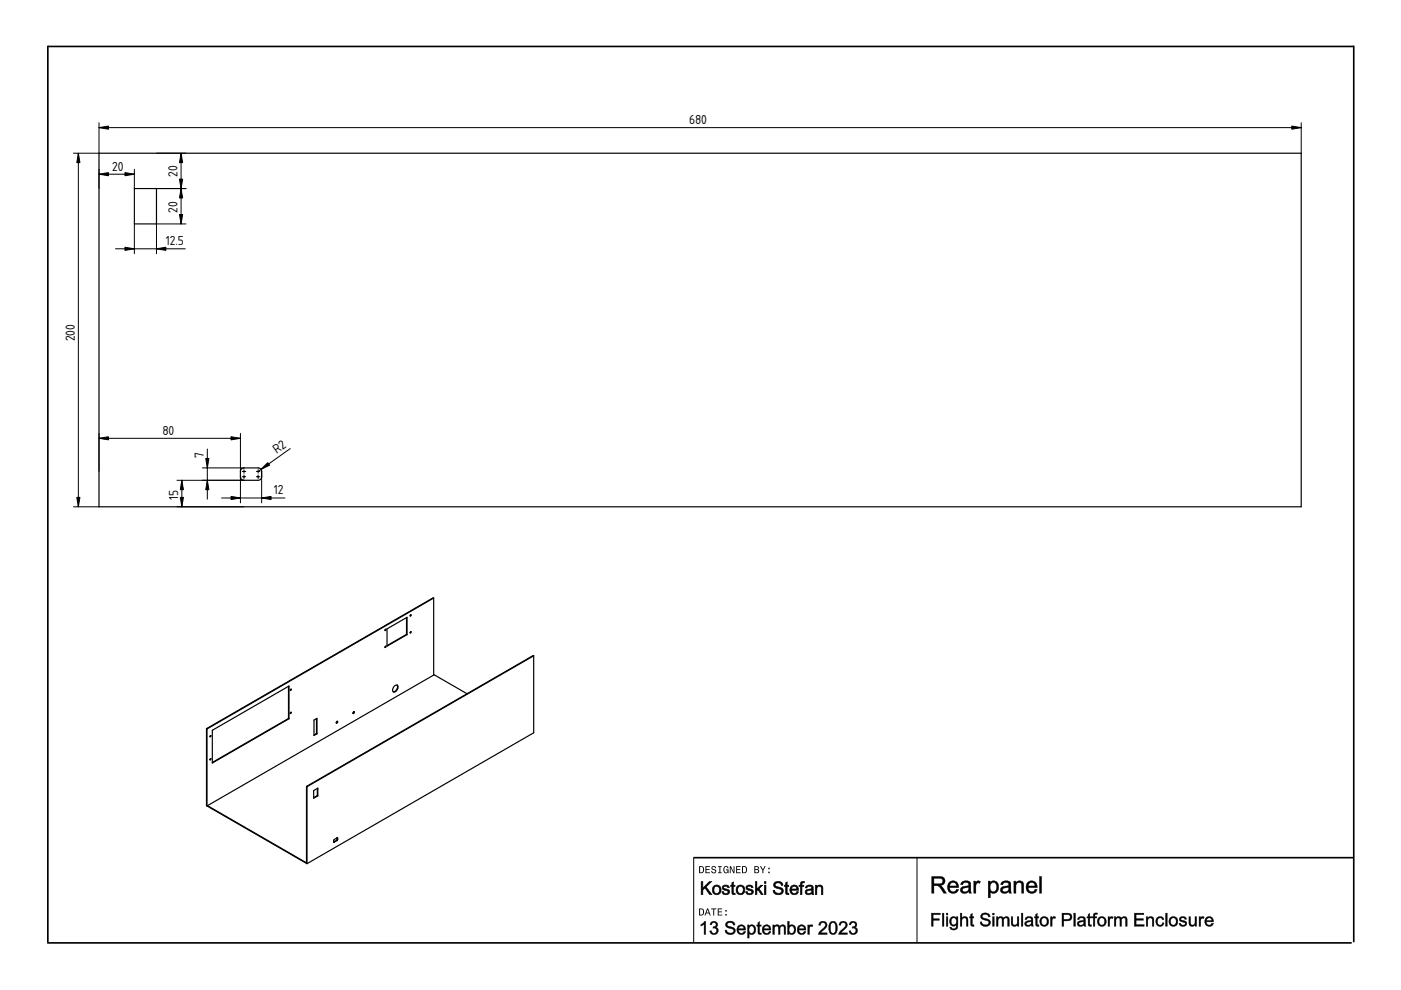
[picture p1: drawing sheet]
<svg xmlns="http://www.w3.org/2000/svg" width="297mm" height="210mm" viewBox="0 0 297 210" stroke-linecap="round" stroke-linejoin="round" font-family="sans-serif">
<defs><g id="words">
<g font-size="2.6">
<text x="146.1" y="26.3">680</text>
<text x="23.8" y="36.2">20</text>
<text x="37.6" y="37.5" transform="rotate(-90 37.6 37.5)">20</text>
<text x="37.6" y="45.1" transform="rotate(-90 37.6 45.1)">20</text>
<text x="35.1" y="52">12.5</text>
<text x="15.9" y="72.4" transform="rotate(-90 15.9 72.4)">200</text>
<text x="34.4" y="92.2">80</text>
<text x="43.2" y="97.2" transform="rotate(-90 43.2 97.2)">7</text>
<text x="58.7" y="96.2" transform="rotate(-35 58.7 96.2)">R2</text>
<text x="37.8" y="106" transform="rotate(-90 37.8 106)">15</text>
<text x="58" y="104.8">12</text>
</g>
</g></defs>
<path d="M10.1 9.7v190.1M10.1 9.9h277M287 9.7v190.1M10 199.9h276.6M147 181.8h140.1" fill="none" stroke="#000" stroke-width=".35"/>
<path d="M147.1 181.9v17.9M194.4 181.9v17.9" fill="none" stroke="#000" stroke-width=".22"/>
<g fill="#000">
<path d="M148.2 192.6v1.5h.5a.77 .77 0 0 0 .6-.7 .77 .77 0 0 0-.6-.8zM148.4 192.8a.57 .57 0 0 1 .7 .6 .57 .57 0 0 1-.7 .5zM149.9 192.6l-.5 1.5h.2l.1-.4h.6l.2 .4h.2l-.6-1.5zM150 192.8l.3 .7h-.5zM150.8 192.6v.2h.4v1.3h.2v-1.3h.5v-.2zM152.2 192.6v1.5h.9v-.2h-.7v-.5h.6v-.2h-.6v-.4h.7v-.2zM153.8 193.8v.3h.3v-.3zM153.8 193v.3h.3v-.3z" fill-rule="evenodd"/>
<path d="M148.2 183.6v1.5h.5a.77 .77 0 0 0 .6-.7 .77 .77 0 0 0-.6-.8zM148.4 183.8a.57 .57 0 0 1 .7 .6 .57 .57 0 0 1-.7 .6zM149.6 183.6v1.5h.9v-.1h-.7v-.5h.6v-.2h-.6v-.5h.7v-.2zM151 183.7a.53 .53 0 0 0 0 .7 .53 .53 0 0 0 .6 .1 .32 .32 0 0 1-.3 .5 .32 .32 0 0 1-.3-.4h-.2a.5 .5 0 0 0 .7 .6 .5 .5 0 0 0 .1-.9l-.4-.1a.28 .28 0 0 1-.1-.3 .28 .28 0 0 1 .4-.2 .28 .28 0 0 1 .1 .4h.2a.51 .51 0 0 0-.3-.5 .51 .51 0 0 0-.5 .1zM152.3 183.6v.2h.2v1.2h-.2v.1h.7v-.1h-.3v-1.2h.3v-.2zM153.5 183.8a.81 .81 0 0 0 .5 1.4l.3-.3 .2 .2v-.8h-.6v.2h.4l-.2 .5a.6 .6 0 0 1-.5-.6 .6 .6 0 0 1 .4-.6l.2 .3h.2l-.1-.4a.53 .53 0 0 0-.8 .1zM154.7 183.6v1.5h.2v-1.2l.6 1.2h.2v-1.5h-.2v1.3l-.5-1.3zM156.1 183.6v1.5h.9v-.1h-.7v-.5h.6v-.2h-.6v-.5h.7v-.2zM157.3 183.6v1.5h.5a.77 .77 0 0 0 .6-.7 .77 .77 0 0 0-.6-.8zM157.5 183.8a.57 .57 0 0 1 .7 .6 .57 .57 0 0 1-.7 .6zM159.9 183.6v1.5h.6a.42 .42 0 0 0 .5-.3 .42 .42 0 0 0-.3-.5l.2-.2-.1-.4zM160.1 183.8h.3a.23 .23 0 0 1 .3 .3 .23 .23 0 0 1-.3 .2h-.3zM160.1 184.4h.4a.26 .26 0 0 1 .3 .3 .26 .26 0 0 1-.3 .3h-.4zM161.1 183.6l.5 .9v.6h.2v-.6l.5-.9h-.2l-.4 .8-.3-.8zM162.9 184.8v.3h.3v-.3zM162.9 184v.3h.3v-.3z" fill-rule="evenodd"/>
</g>
<g fill="#000">
<path d="M148.6 186.9h.5v1.4l-.1-.1 1.4-1.3h.6l-1.3 1.1 1.3 1.7h-.6l-.9-1.4-.5 .4 .1 1h-.5zM148.7 186.9v2.8h.3v-1l.5-.5 .9 1.5h.5l-1.3-1.7 1.3-1.1h-.5l-1.4 1.5v-1.5zM151.3 187.8a1.06 1.06 0 0 1 1.5 .2 1.06 1.06 0 0 1-.2 1.5 1.06 1.06 0 0 1-1.5-.2l-.1-1zM151.3 187.9a1.01 1.01 0 0 0-.2 1.3 1.01 1.01 0 0 0 1.3 .3 1 1 0 0 0 .3-1.4 1 1 0 0 0-1.4-.2zM151.6 188.1a.65 .65 0 0 0-.1 .9 .65 .65 0 0 0 .8 .2 .65 .65 0 0 0 .1-.9 .65 .65 0 0 0-.8-.2zM151.5 188.1a.78 .78 0 0 1 1.2 .4 .78 .78 0 0 1-.7 1 .85 .85 0 0 1-.5-1.4zM153.2 187.8h.1a.78 .78 0 0 1 .8-.2 .78 .78 0 0 1 .5 .7h-.3a.41 .41 0 0 0-.4-.3 .41 .41 0 0 0-.4 .2l.4 .3a.68 .68 0 0 1 .9 .6 .68 .68 0 0 1-.9 .7 .7 .7 0 0 1-.9-.8h.4a.49 .49 0 0 0 .4 .4 .49 .49 0 0 0 .5-.3l-.2-.2a.93 .93 0 0 1-1-.8zM153.3 187.9a.57 .57 0 0 0 0 .7 .57 .57 0 0 0 .6 .2h.3a.32 .32 0 0 1 .2 .4 .32 .32 0 0 1-.3 .3l-.6-.1-.1-.4-.3 .1a.81 .81 0 0 0 .8 .6 .81 .81 0 0 0 .7-.8l-.2-.2-1-.4a.44 .44 0 0 1 .4-.5 .44 .44 0 0 1 .5 .4h.3a.87 .87 0 0 0-1.3-.3zM155.1 187.2l.5-.3-.1 .8 .4-.1v.4h-.4l.1 1.3h.3v.4a.54 .54 0 0 1-.6 0 .54 .54 0 0 1-.2-.6l.1-1.2-.3 .1v-.4l.3 .1zM155.2 187.2v.5h-.3v.2h.3v1.2a.44 .44 0 0 0 .2 .5 .44 .44 0 0 0 .5 0v-.2a.28 .28 0 0 1-.4 0 .28 .28 0 0 1-.1-.3v-1.2h.4v-.2h-.4l.1-.7zM156.3 187.8a1.06 1.06 0 0 1 1.5 .2 1.06 1.06 0 0 1-.2 1.5 1.06 1.06 0 0 1-1.5-.2l-.1-1zM156.4 187.9a1.01 1.01 0 0 0-.2 1.3 1.01 1.01 0 0 0 1.2 .3 1 1 0 0 0 .4-1.4 1 1 0 0 0-1.4-.2zM156.6 188.1a.65 .65 0 0 0-.1 .9 .65 .65 0 0 0 .9 .2 .65 .65 0 0 0 .1-.9 .65 .65 0 0 0-.9-.2zM156.5 188.1a.78 .78 0 0 1 1.2 .4 .78 .78 0 0 1-.7 1 .85 .85 0 0 1-.5-1.4zM158.2 187.8h.2a.78 .78 0 0 1 .8-.2 .78 .78 0 0 1 .5 .7h-.4a.41 .41 0 0 0-.3-.3 .41 .41 0 0 0-.4 .2l.3 .3a.68 .68 0 0 1 .9 .6 .68 .68 0 0 1-.9 .7 .7 .7 0 0 1-.8-.8h.3a.49 .49 0 0 0 .4 .4 .49 .49 0 0 0 .5-.3l-.1-.2a.93 .93 0 0 1-1.1-.8zM158.3 187.9a.57 .57 0 0 0 0 .7 .57 .57 0 0 0 .7 .2h.2a.32 .32 0 0 1 .3 .4 .32 .32 0 0 1-.3 .3l-.7-.1-.1-.4-.3 .1a.81 .81 0 0 0 .8 .6 .81 .81 0 0 0 .8-.8l-.3-.2-.9-.4a.44 .44 0 0 1 .4-.5 .44 .44 0 0 1 .4 .4h.4a.87 .87 0 0 0-1.4-.3zM160.1 186.9h.4v1.6l.8-.9h.6l-.9 .8 .9 1.3h-.6l-.6-1-.2 .2v.8h-.4zM160.1 186.9v2.8h.4l-.1-.8 .3-.3 .7 1.1h.3l-.8-1.3 .8-.7h-.4l-.9 .9 .1-1.7zM162 186.9h.5v.5h-.5zM162.1 186.9v.4h.3v-.4zM162 187.6h.5v2.1h-.5zM162.1 187.7v2h.3v-2zM164.2 187.1a1.06 1.06 0 0 1 1.1-.3 1.06 1.06 0 0 1 .7 1h-.3a.63 .63 0 0 0-.6-.5 .63 .63 0 0 0-.7 .4l.6 .3a.94 .94 0 0 1 1.1 1 .94 .94 0 0 1-1.3 .8 .89 .89 0 0 1-.9-1.1h.3a.74 .74 0 0 0 .7 .6 .74 .74 0 0 0 .8-.5l-1.3-.6a.66 .66 0 0 1-.2-1.1zM164.3 187.1a.73 .73 0 0 0-.1 .9 .73 .73 0 0 0 .7 .3l.5 .2a.46 .46 0 0 1 .4 .6 .46 .46 0 0 1-.5 .3 .77 .77 0 0 1-1.1-.6h-.3a1.1 1.1 0 0 0 1 .9 1.1 1.1 0 0 0 1.1-.8l-.4-.7-1.2-.3a.64 .64 0 0 1 .4-.8 .64 .64 0 0 1 .8 .3l.1 .3h.3a1.09 1.09 0 0 0-1.7-.6zM166.5 187.2l.5-.3-.1 .8 .4-.1v.4h-.4l.1 1.3h.3v.4a.54 .54 0 0 1-.6 0 .54 .54 0 0 1-.2-.6l.1-1.2-.3 .1v-.4l.3 .1zM166.6 187.2v.5h-.3v.2h.3v1.2a.44 .44 0 0 0 .2 .5 .44 .44 0 0 0 .5 0l-.1-.2a.28 .28 0 0 1-.3 0 .28 .28 0 0 1-.1-.3v-1.2h.4v-.2h-.4l.1-.7zM167.7 187.9a.96 .96 0 0 1 1.2-.2 .96 .96 0 0 1 .4 1.1h-1.4a.55 .55 0 0 0 .4 .6 .55 .55 0 0 0 .6-.4h.4a.9 .9 0 0 1-.6 .8 .9 .9 0 0 1-1-.3l-.3-.8zM167.8 188a.97 .97 0 0 0-.1 1.3 .97 .97 0 0 0 1.4 .1l.2-.3-.4-.1a.59 .59 0 0 1-.7 .5 .59 .59 0 0 1-.4-.8l1.5 .1a1.14 1.14 0 0 0-.9-1.1zM168.1 188.1l-.3 .4h1.1a.56 .56 0 0 0-.8-.4zM168 188l.4-.1h.3l.3 .6h-1.2zM169.8 187l.2-.2 .6 .1v.4h-.5l-.1 .3h.5v.4l-.5-.1 .1 1.8h-.5l.1-1.8-.4 .1v-.4l.4 .1zM169.7 187.2l.1 .5h-.4v.2h.4l-.1 1.8h.3v-1.8h.4v-.2h-.4a.36 .36 0 0 1 0-.5 .36 .36 0 0 1 .5 0v-.3zM170.9 187.9a.89 .89 0 0 1 1-.4 .89 .89 0 0 1 .6 .9l.1 1.3h-.5v-.3a.72 .72 0 0 1-1.1 .3 .72 .72 0 0 1 0-1.1l1.1-.2a.51 .51 0 0 0-.5-.5 .51 .51 0 0 0-.5 .5l-.4-.1zM171 187.9l-.2 .3 .3 .1a.51 .51 0 0 1 .4-.4 .51 .51 0 0 1 .5 .1l.1 .4-.9 .2a.55 .55 0 0 0-.4 .5 .55 .55 0 0 0 .4 .5h.5l.5-.3v.4h.3l-.1-.4v-1.2a.93 .93 0 0 0-1.4-.2zM171.2 189l-.1 .1a.43 .43 0 0 0 .4 .4 .43 .43 0 0 0 .5-.4l.1-.4zM171.1 188.9l1-.3a.57 .57 0 0 1-.3 .8 .57 .57 0 0 1-.8-.4zM172.8 187.6h.4v.4a.73 .73 0 0 1 .9-.4 .73 .73 0 0 1 .4 .8v1.3h-.4v-1.2a.44 .44 0 0 0-.5-.5 .44 .44 0 0 0-.3 .6v1.1h-.5zM172.9 187.7v2h.3l-.1-1.1a.55 .55 0 0 1 .5-.7 .55 .55 0 0 1 .6 .6l-.1 1.2h.4v-1.6a.73 .73 0 0 0-.7-.4 .73 .73 0 0 0-.7 .5l.1-.5z"/>
<path d="M148.7 186.9h.3v1.4l1.4-1.4h.5l-1.2 1.1 1.2 1.7h-.5l-.9-1.4-.5 .4v1h-.3zM151.3 187.9a1 1 0 0 1 1.4 .1 1 1 0 0 1-.2 1.4 1 1 0 0 1-1.4-.2v-.9zM151.5 188.1a.74 .74 0 0 0-.1 .9 .74 .74 0 0 0 .9 .4 .72 .72 0 0 0 .2-1 .72 .72 0 0 0-1-.3zM153.2 187.9a.86 .86 0 0 1 1.4 .3h-.3a.39 .39 0 0 0-.4-.4 .39 .39 0 0 0-.4 .5l.2 .1a.85 .85 0 0 1 1 .8 .88 .88 0 0 1-.9 .5 .88 .88 0 0 1-.7-.6l.3-.1a.45 .45 0 0 0 .5 .5 .45 .45 0 0 0 .4-.6h-.2a.88 .88 0 0 1-1-.8zM155.2 187.2l.3-.2v.7h.3v.2h-.3v1.2l.1 .3h.2l.1 .3a.5 .5 0 0 1-.6-.1 .5 .5 0 0 1-.1-.5v-1.2h-.3v-.2h.3zM156.4 187.9a1 1 0 0 1 1.4 .1 1 1 0 0 1-.2 1.4 1 1 0 0 1-1.4-.2l-.1-.9zM156.6 188.1a.74 .74 0 0 0-.2 .9 .74 .74 0 0 0 .9 .4 .72 .72 0 0 0 .3-1 .72 .72 0 0 0-1-.3zM158.3 187.9a.86 .86 0 0 1 1.4 .3h-.4a.39 .39 0 0 0-.4-.4 .39 .39 0 0 0-.3 .5l.1 .1a.85 .85 0 0 1 1 .8 .88 .88 0 0 1-.9 .5 .88 .88 0 0 1-.7-.6l.3-.1a.45 .45 0 0 0 .5 .5 .45 .45 0 0 0 .4-.6h-.1a.88 .88 0 0 1-1-.8zM160.1 186.9h.4v1.6l.8-.8h.4l-.7 .7 .8 1.3h-.4l-.7-1-.2 .2v.8h-.4zM162.1 186.9h.3v.4h-.3zM162.1 187.7h.3v2h-.3zM164.2 187.1a1.08 1.08 0 0 1 1.8 .6h-.3a.65 .65 0 0 0-.7-.5 .65 .65 0 0 0-.6 .5l.4 .3a1.09 1.09 0 0 1 1.3 1.1 1.16 1.16 0 0 1-1.2 .6 1.16 1.16 0 0 1-1-.9h.3a.75 .75 0 0 0 .8 .6 .75 .75 0 0 0 .7-.6l-.4-.3a1.02 1.02 0 0 1-1.2-1.3zM166.6 187.2l.3-.2v.7h.3v.2h-.3v1.2l.1 .3h.2l.1 .3a.5 .5 0 0 1-.6-.1 .5 .5 0 0 1-.1-.5v-1.2h-.3v-.2h.3zM167.7 187.9a.93 .93 0 0 1 1.1-.2 .93 .93 0 0 1 .5 1.1h-1.5a.58 .58 0 0 0 .5 .6 .58 .58 0 0 0 .6-.4l.4 .1a.99 .99 0 0 1-1.4 .5 .99 .99 0 0 1-.3-1.5zM168 188.1l-.2 .4h1.1l-.1-.4-.2-.2zM169.8 187.1l.3-.2h.5l-.1 .3-.4 .1-.1 .4h.4v.2h-.4v1.8h-.3v-1.8h-.3v-.2h.3zM170.9 187.9a.86 .86 0 0 1 .9-.3 .86 .86 0 0 1 .6 .8l.1 1.3h-.3l-.1-.3a.73 .73 0 0 1-.9 .4 .73 .73 0 0 1-.4-.9l.4-.3 .9-.2a.5 .5 0 0 0-.5-.5 .5 .5 0 0 0-.5 .4l-.3-.1zM171.2 188.9a.35 .35 0 0 0 0 .5 .35 .35 0 0 0 .4 0l.4-.3 .1-.4zM172.9 187.7h.3v.3a.71 .71 0 0 1 .8-.3 .71 .71 0 0 1 .5 .7v1.3h-.4v-1.2a.49 .49 0 0 0-.5-.6 .49 .49 0 0 0-.4 .7v1.1h-.3z"/>
<path d="M148.6 196l.8-.7h.2v2.8h-.3v-2.2l-.7 .5zM150.8 195.5a.74 .74 0 0 1 1.1 0 .74 .74 0 0 1-.1 1.1 .87 .87 0 0 1 0 1.5 .87 .87 0 0 1-1.3-.7l.3-.1a.56 .56 0 0 0 .7 .6 .56 .56 0 0 0 .4-.7 .56 .56 0 0 0-.7-.4v-.3a.48 .48 0 0 0 .6-.4 .48 .48 0 0 0-.5-.5 .48 .48 0 0 0-.4 .5l-.4-.1zM154 195.6a1.09 1.09 0 0 1 1.8 .5h-.3a.65 .65 0 0 0-.7-.5 .65 .65 0 0 0-.6 .6l.4 .2a1.12 1.12 0 0 1 1.3 1.1 1.16 1.16 0 0 1-1.2 .7 1.16 1.16 0 0 1-1-1h.4a.76 .76 0 0 0 .7 .6 .76 .76 0 0 0 .7-.6l-.4-.3a1.03 1.03 0 0 1-1.2-1.2zM156.5 196.3a.94 .94 0 0 1 1.1-.1 .94 .94 0 0 1 .5 1h-1.5a.59 .59 0 0 0 .4 .7 .59 .59 0 0 0 .7-.4h.4a1 1 0 0 1-1.4 .5 1 1 0 0 1-.3-1.4zM156.8 196.5l-.2 .4h1.1a.56 .56 0 0 0-.3-.5 .56 .56 0 0 0-.6 .1zM158.5 196.1h.3v.3a.89 .89 0 0 1 1.2-.1 .89 .89 0 0 1 .2 1.2 .8 .8 0 0 1-.6 .6 .8 .8 0 0 1-.8-.2v1h-.3zM159 196.5a.73 .73 0 0 0-.2 .9 .73 .73 0 0 0 .8 .4 .75 .75 0 0 0 .3-.9 .75 .75 0 0 0-.8-.5zM160.7 195.6l.3-.2v.7h.4v.3h-.4v1.1l.1 .3h.3v.3a.5 .5 0 0 1-.5 0 .5 .5 0 0 1-.2-.6v-1.1h-.3v-.3h.3zM161.9 196.3a.94 .94 0 0 1 1.1-.1 .94 .94 0 0 1 .4 1h-1.5a.59 .59 0 0 0 .5 .7 .59 .59 0 0 0 .7-.4h.3a1 1 0 0 1-1.4 .5 1 1 0 0 1-.3-1.4zM162.1 196.5l-.1 .4h1.1a.56 .56 0 0 0-.3-.5 .56 .56 0 0 0-.7 .1zM163.9 196.1h.3v.3a.68 .68 0 0 1 1.1 0 .65 .65 0 0 1 .8-.3 .65 .65 0 0 1 .5 .6v1.4h-.4v-1.3a.45 .45 0 0 0-.5-.5 .45 .45 0 0 0-.3 .6v1.2h-.4v-1.3a.46 .46 0 0 0-.5-.4 .46 .46 0 0 0-.3 .7v1h-.3zM167 195.3h.3v1a.88 .88 0 0 1 1.2 0 .88 .88 0 0 1 .2 1.1 .79 .79 0 0 1-.5 .7 .79 .79 0 0 1-.9-.2v.2h-.3zM167.5 196.5a.73 .73 0 0 0-.2 .9 .73 .73 0 0 0 .8 .4 .74 .74 0 0 0 .3-.9 .74 .74 0 0 0-.8-.5zM169.3 196.3a.94 .94 0 0 1 1.1-.1 .94 .94 0 0 1 .5 1h-1.5a.59 .59 0 0 0 .4 .7 .59 .59 0 0 0 .7-.4h.4a1 1 0 0 1-1.5 .5 1 1 0 0 1-.3-1.4zM169.6 196.5l-.2 .4h1.1a.56 .56 0 0 0-.3-.5 .56 .56 0 0 0-.6 .1zM171.3 196.1h.3v.3l.2-.3h.4l.2 .1-.2 .3a.45 .45 0 0 0-.5 0 .45 .45 0 0 0-.1 .6v1h-.3zM173.9 195.5a.91 .91 0 0 1 1.4 .2 .91 .91 0 0 1-.5 1.4l-.8 .7h1.4v.3h-1.9a3.2 3.2 0 0 1 1.3-1.6 .53 .53 0 0 0-.1-.9 .53 .53 0 0 0-.8 .6l-.3-.1zM176.1 195.5a.99 .99 0 0 1 1.2 .1 .99 .99 0 0 1 .2 1.1 1.01 1.01 0 0 1-.2 1.1 1.01 1.01 0 0 1-1.1 .2 2.12 2.12 0 0 1-.1-2.5zM176.3 195.7a1.88 1.88 0 0 0 .2 2.2h.3a1.72 1.72 0 0 0 0-2.3zM178.2 195.5a.91 .91 0 0 1 1.4 .2 .91 .91 0 0 1-.6 1.4l-.7 .7h1.3v.3h-1.8a3.2 3.2 0 0 1 1.3-1.6 .53 .53 0 0 0-.2-.9 .53 .53 0 0 0-.7 .6l-.3-.1zM180.3 195.5a.74 .74 0 0 1 1.1 0 .74 .74 0 0 1-.1 1.1 .87 .87 0 0 1 0 1.5 .87 .87 0 0 1-1.3-.7l.3-.1a.56 .56 0 0 0 .7 .6 .56 .56 0 0 0 .4-.7 .56 .56 0 0 0-.7-.4v-.3a.48 .48 0 0 0 .6-.4 .48 .48 0 0 0-.4-.5 .48 .48 0 0 0-.5 .5l-.4-.1z"/>
<path d="M148.6 196l.5-.3a.4 .4 0 0 1 .6-.4v2.9h-.5l.1-2.2-.7 .4zM148.6 196v.4l.7-.6v2.3h.3v-2.8h-.2l-.3 .4zM150.8 195.5a.78 .78 0 0 1 1.1 0 .78 .78 0 0 1-.1 1.1 .76 .76 0 0 1 .6 .7 .76 .76 0 0 1-.5 .8 .88 .88 0 0 1-1.4-.8h.4a.53 .53 0 0 0 .6 .5 .53 .53 0 0 0 .4-.7 .53 .53 0 0 0-.8-.2l.1-.4a.45 .45 0 0 0 .6-.4 .45 .45 0 0 0-.5-.5 .45 .45 0 0 0-.4 .6l-.4-.1zM150.8 195.5l-.3 .5 .4 .1a.5 .5 0 0 1 .5-.6 .5 .5 0 0 1 .4 .6 .5 .5 0 0 1-.6 .4v.3a.58 .58 0 0 1 .8 .4 .58 .58 0 0 1-.5 .7 .58 .58 0 0 1-.7-.6l-.3 .1a.85 .85 0 0 0 1.2 .7 .85 .85 0 0 0 .3-1.4l-.3-.1a.7 .7 0 0 0 .2-1 .7 .7 0 0 0-1.1-.1zM154 195.5a1.12 1.12 0 0 1 1.9 .7h-.4a.64 .64 0 0 0-.6-.5 .64 .64 0 0 0-.7 .5l.6 .2a.93 .93 0 0 1 1.2 1 .93 .93 0 0 1-1.3 .8 .91 .91 0 0 1-1-1h.4a.75 .75 0 0 0 .6 .6 .75 .75 0 0 0 .8-.5l-1.3-.6a.67 .67 0 0 1-.2-1.2zM154.1 195.5a.75 .75 0 0 0-.1 .9 .75 .75 0 0 0 .8 .4l.4 .2a.49 .49 0 0 1 .4 .6 .49 .49 0 0 1-.7 .3 .69 .69 0 0 1-.8-.7h-.4a1.12 1.12 0 0 0 1.1 .9 1.12 1.12 0 0 0 1.1-.8l-.1-.3-.4-.3-1.1-.4a.63 .63 0 0 1 .3-.8 .63 .63 0 0 1 .8 .3l.1 .3h.3a1.02 1.02 0 0 0-1.7-.6zM156.5 196.3a.96 .96 0 0 1 1.1-.2 .96 .96 0 0 1 .5 1.1h-1.5a.56 .56 0 0 0 .5 .6 .56 .56 0 0 0 .6-.4l.4 .1a.83 .83 0 0 1-1.2 .7 1.16 1.16 0 0 1-.4-1.9zM156.5 196.4a1 1 0 0 0-.1 1.4 1 1 0 0 0 1.5 0l.2-.3h-.4a.59 .59 0 0 1-.7 .4 .59 .59 0 0 1-.4-.7h1.5a1.1 1.1 0 0 0-.9-1.1zM156.8 196.5l-.2 .4h1.1a.51 .51 0 0 0-.3-.5 .51 .51 0 0 0-.6 .1zM156.8 196.5l.4-.2 .3 .1 .3 .6h-1.2zM158.5 196.1h.3v.3a.79 .79 0 0 1 .8-.3 .79 .79 0 0 1 .6 .6 .96 .96 0 0 1-.2 1.2 .96 .96 0 0 1-1.2 0l.1 1h-.4zM158.5 196.1v2.8h.3v-1.1a.86 .86 0 0 0 1.2 .1 .86 .86 0 0 0 .2-1.2 .74 .74 0 0 0-.7-.6 .74 .74 0 0 0-.7 .4v-.4zM159 196.6a.73 .73 0 0 0-.1 .8 .73 .73 0 0 0 .6 .4 .75 .75 0 0 0 .4-.8 .75 .75 0 0 0-.7-.6zM158.9 196.5a.65 .65 0 0 1 .9 0 .65 .65 0 0 1 .1 .8 .59 .59 0 0 1-.7 .6 .59 .59 0 0 1-.4-.8zM160.7 195.6l.4-.3-.1 .8h.4v.3h-.4l.1 1.3 .3 .1 .1 .3a.57 .57 0 0 1-.6 0 .57 .57 0 0 1-.2-.6v-1.1h-.3v-.3h.3zM160.7 195.6v.5h-.3v.3l.3-.1v1.2a.46 .46 0 0 0 .2 .5 .46 .46 0 0 0 .5 .1v-.2a.27 .27 0 0 1-.3-.1 .27 .27 0 0 1-.1-.3v-1.2l.4 .1v-.3h-.4v-.7zM161.8 196.3a.96 .96 0 0 1 1.2-.2 .96 .96 0 0 1 .4 1.1h-1.4a.56 .56 0 0 0 .4 .6 .56 .56 0 0 0 .7-.4l.3 .1a.83 .83 0 0 1-1.1 .7 1.16 1.16 0 0 1-.5-1.9zM161.9 196.4a1 1 0 0 0-.1 1.4 1 1 0 0 0 1.4 0l.2-.3h-.3a.59 .59 0 0 1-.7 .4 .59 .59 0 0 1-.5-.7h1.5a1.1 1.1 0 0 0-.9-1.1zM162.2 196.5l-.2 .4h1a.51 .51 0 0 0-.3-.5 .51 .51 0 0 0-.5 .1zM162.1 196.5l.4-.2 .4 .1 .2 .6h-1.2zM163.8 196.1h.4v.3a.68 .68 0 0 1 .6-.4 .68 .68 0 0 1 .6 .4h-.1a.67 .67 0 0 1 .8-.4 .67 .67 0 0 1 .5 .7v1.5h-.4v-1.4a.41 .41 0 0 0-.5-.4 .41 .41 0 0 0-.3 .5v1.3h-.4v-1.4a.42 .42 0 0 0-.6-.4 .42 .42 0 0 0-.2 .7v1.1h-.4zM163.9 196.1v2h.3v-1a.5 .5 0 0 1 .3-.7 .5 .5 0 0 1 .6 .4l-.1 1.3h.4l-.1-1.2a.48 .48 0 0 1 .4-.6 .48 .48 0 0 1 .6 .5l-.1 1.3h.4l-.1-1.4a.62 .62 0 0 0-.5-.6 .62 .62 0 0 0-.7 .4 .65 .65 0 0 0-.6-.4 .65 .65 0 0 0-.6 .4l.1-.4zM166.9 195.3h.5l-.1 1a.78 .78 0 0 1 .8-.3 .78 .78 0 0 1 .6 .7 .96 .96 0 0 1-.2 1.2 .96 .96 0 0 1-1.2 0v.3h-.4zM167 195.3v2.8h.3v-.4a.83 .83 0 0 0 1.1 .3 .83 .83 0 0 0 .3-1.1 .76 .76 0 0 0-.6-.8 .76 .76 0 0 0-.8 .3v-1.1zM167.5 196.6a.71 .71 0 0 0-.2 .8 .71 .71 0 0 0 .7 .4 .74 .74 0 0 0 .4-.8 .74 .74 0 0 0-.7-.6zM167.4 196.5a.65 .65 0 0 1 .9 0 .65 .65 0 0 1 .1 .9 .53 .53 0 0 1-.4 .5 .53 .53 0 0 1-.6-.3l-.1-.5zM169.2 196.3a.96 .96 0 0 1 1.2-.2 .96 .96 0 0 1 .5 1.1h-1.5a.56 .56 0 0 0 .5 .6 .56 .56 0 0 0 .6-.4l.4 .1a.83 .83 0 0 1-1.2 .7 1.16 1.16 0 0 1-.5-1.9zM169.3 196.4a1 1 0 0 0-.1 1.4 1 1 0 0 0 1.5 0l.2-.3h-.4a.59 .59 0 0 1-.7 .4 .59 .59 0 0 1-.4-.7h1.5a1.1 1.1 0 0 0-.9-1.1zM169.6 196.5l-.2 .4h1.1a.51 .51 0 0 0-.3-.5 .51 .51 0 0 0-.6 .1zM169.5 196.5l.5-.2 .3 .1 .3 .6h-1.3zM171.2 196.1h.4v.3a.47 .47 0 0 1 .3-.4 .47 .47 0 0 1 .5 .2l-.1 .3h-.4l-.2 .2v1.5h-.5zM171.3 196.1v2h.3v-1a.46 .46 0 0 1 .1-.6 .46 .46 0 0 1 .5 0l.2-.3a.61 .61 0 0 0-.9 .2l.1-.3zM173.8 195.5a.95 .95 0 0 1 1.5 .2 .95 .95 0 0 1-.5 1.4l-.8 .7 1.4-.1v.5h-1.9l.3-.7 .9-.9a.51 .51 0 0 0 .3-.6 .51 .51 0 0 0-.6-.3 .51 .51 0 0 0-.4 .5h-.5zM173.9 195.6l-.3 .5 .3 .1a.58 .58 0 0 1 .9-.5 .58 .58 0 0 1-.1 1l-.9 .8-.3 .6h1.9v-.3h-1.5l.6-.6a1.03 1.03 0 0 0 .4-1.7l-.6-.1zM176.1 195.5a1.03 1.03 0 0 1 1.2 .1 1.03 1.03 0 0 1 .3 1.1 1.05 1.05 0 0 1-.3 1.2 1.05 1.05 0 0 1-1.2 .2 2.15 2.15 0 0 1 0-2.6zM176.1 195.5a2.28 2.28 0 0 0-.1 2.4 .89 .89 0 0 0 1 .1 .89 .89 0 0 0 .5-1 1.19 1.19 0 0 0-1.1-1.6zM176.2 195.8a2.18 2.18 0 0 0 .3 2h.3a1.71 1.71 0 0 0 0-2.1zM176.3 195.7l.5-.1a1.73 1.73 0 0 1 0 2.3h-.3a1.87 1.87 0 0 1-.2-2.2zM178.1 195.5a.95 .95 0 0 1 1.5 .2 .95 .95 0 0 1-.5 1.4l-.8 .7 1.4-.1v.5h-1.9l.2-.7 1-.9a.51 .51 0 0 0 .3-.6 .51 .51 0 0 0-.6-.3 .51 .51 0 0 0-.4 .5h-.5zM178.2 195.6l-.3 .5 .3 .1a.58 .58 0 0 1 .9-.5 .58 .58 0 0 1-.1 1l-.9 .8-.3 .6h1.8v-.3h-1.4l.6-.6a1.03 1.03 0 0 0 .4-1.7l-.7-.1zM180.3 195.5a.78 .78 0 0 1 1.2 0 .78 .78 0 0 1-.2 1.1 .76 .76 0 0 1 .6 .7 .76 .76 0 0 1-.5 .8 .88 .88 0 0 1-1.4-.8h.4a.53 .53 0 0 0 .6 .5 .53 .53 0 0 0 .4-.7 .53 .53 0 0 0-.8-.2l.1-.4a.45 .45 0 0 0 .6-.4 .45 .45 0 0 0-.5-.5 .45 .45 0 0 0-.4 .6l-.4-.1zM180.3 195.5l-.3 .5 .4 .1a.5 .5 0 0 1 .5-.6 .5 .5 0 0 1 .5 .6 .5 .5 0 0 1-.7 .4v.3a.58 .58 0 0 1 .8 .4 .58 .58 0 0 1-.5 .7 .58 .58 0 0 1-.7-.6l-.3 .1a.85 .85 0 0 0 1.2 .7 .85 .85 0 0 0 .3-1.4l-.3-.1a.7 .7 0 0 0 .3-1 .7 .7 0 0 0-1.2-.1z"/>
<path d="M197.4 193.6h2v.4l-1.6-.1v.9l1.4-.1v.5l-1.4-.1 .1 1.3h-.5zM197.5 193.6v2.8h.3v-1.3h1.3v-.3h-1.3v-.9h1.5v-.3zM199.8 193.6h.4v2.8h-.4zM199.8 193.6v2.8h.3v-2.8zM200.6 193.6h.4v.4h-.4zM200.6 193.6v.4h.4v-.4zM200.6 194.3h.4v2.1h-.4zM200.6 194.4v2h.4v-2zM201.6 194.5a.77 .77 0 0 1 1.2 .1l-.1-.3h.4v1.8a.91 .91 0 0 1-.7 1.1 .91 .91 0 0 1-1.1-.7l.4 .1a.53 .53 0 0 0 .5 .3 .53 .53 0 0 0 .5-.3v-.5a.81 .81 0 0 1-.8 .3 .81 .81 0 0 1-.6-.8v-.6zM201.6 194.6a.93 .93 0 0 0-.1 1.3 .93 .93 0 0 0 1.2 .2h.1a.61 .61 0 0 1-.2 .7 .61 .61 0 0 1-.8 0l-.1-.2-.3-.1a.86 .86 0 0 0 1 .6 .86 .86 0 0 0 .7-1v-1.7h-.3v.3a.76 .76 0 0 0-1.2-.1zM201.9 194.8a.65 .65 0 0 0-.2 .9 .65 .65 0 0 0 .9 .2 .65 .65 0 0 0 .1-.9 .65 .65 0 0 0-.8-.2zM201.8 194.8a.74 .74 0 0 1 1.1 .4 .74 .74 0 0 1-.7 .9 .82 .82 0 0 1-.4-1.3zM203.6 193.6h.4l-.1 1a.73 .73 0 0 1 .9-.3 .73 .73 0 0 1 .5 .8v1.3h-.4v-1.3a.45 .45 0 0 0-.6-.4 .45 .45 0 0 0-.3 .6v1.1h-.4zM203.6 193.6v2.8h.3v-1.1a.53 .53 0 0 1 .4-.7 .53 .53 0 0 1 .6 .5v1.3h.3v-1.3a.69 .69 0 0 0-.5-.7 .69 .69 0 0 0-.8 .3v-1.1zM205.8 193.8l.4-.2-.1 .8 .4-.1v.4h-.4l.1 1.3h.3l.1 .4a.57 .57 0 0 1-.6 0 .57 .57 0 0 1-.2-.6v-1.2l-.3 .1v-.4l.3 .1zM205.8 193.9v.5h-.2v.2h.2v1.2a.46 .46 0 0 0 .2 .5 .46 .46 0 0 0 .5 0v-.2a.27 .27 0 0 1-.3 0 .27 .27 0 0 1-.1-.3v-1.2h.4v-.2h-.4v-.7zM208.1 193.8a1.12 1.12 0 0 1 1.9 .6l-.4 .1a.64 .64 0 0 0-.6-.6 .64 .64 0 0 0-.7 .5l.9 .4a.86 .86 0 0 1 .8 .9 .86 .86 0 0 1-1 .8 .98 .98 0 0 1-1.2-1.1h.3a.75 .75 0 0 0 .7 .6 .75 .75 0 0 0 .8-.5l-1.3-.6a.67 .67 0 0 1-.2-1.1zM208.2 193.8a.75 .75 0 0 0-.1 .9 .75 .75 0 0 0 .7 .4l.5 .1a.49 .49 0 0 1 .4 .7 .49 .49 0 0 1-.7 .2 .69 .69 0 0 1-.9-.6h-.3a1.12 1.12 0 0 0 1 .9 1.12 1.12 0 0 0 1.2-.8l-.1-.4-.4-.3-1.2-.3a.63 .63 0 0 1 .4-.8 .63 .63 0 0 1 .8 .3l.1 .3h.3a1.02 1.02 0 0 0-1.7-.6zM210.4 193.6h.4v.4h-.4zM210.4 193.6v.4h.4v-.4zM210.4 194.3h.4v2.1h-.4zM210.4 194.4v2h.4v-2zM211.2 194.3h.4v.4a.68 .68 0 0 1 .6-.4 .68 .68 0 0 1 .6 .4h-.1a.67 .67 0 0 1 .8-.4 .67 .67 0 0 1 .5 .7v1.4h-.4v-1.3a.41 .41 0 0 0-.4-.5 .41 .41 0 0 0-.4 .6v1.2h-.4v-1.3a.42 .42 0 0 0-.5-.4 .42 .42 0 0 0-.3 .6v1.1h-.4zM211.3 194.4v2h.3v-1.1a.5 .5 0 0 1 .3-.7 .5 .5 0 0 1 .6 .5v1.3h.3v-1.2a.48 .48 0 0 1 .4-.6 .48 .48 0 0 1 .5 .5l-.1 1.3h.4l-.1-1.4a.62 .62 0 0 0-.5-.6 .62 .62 0 0 0-.7 .4 .65 .65 0 0 0-.6-.4 .65 .65 0 0 0-.6 .4l.1-.4zM214.3 194.3h.5v1.5a.49 .49 0 0 0 .6 .2 .49 .49 0 0 0 .2-.6v-1.1h.5v2.1h-.4v-.3a.73 .73 0 0 1-.7 .4 .73 .73 0 0 1-.6-.6zM214.4 194.4v1.2a.68 .68 0 0 0 .5 .8 .68 .68 0 0 0 .9-.4l-.1 .4h.3v-2h-.3v1a.55 .55 0 0 1-.5 .8 .55 .55 0 0 1-.5-.7v-1.1zM216.5 193.6h.4v2.8h-.4zM216.5 193.6v2.8h.4v-2.8zM217.4 194.6a.88 .88 0 0 1 1-.4 .88 .88 0 0 1 .6 .9l.2 1.3h-.5v-.3a.73 .73 0 0 1-1.1 .3 .73 .73 0 0 1-.1-1.1l1.1-.2a.49 .49 0 0 0-.4-.5 .49 .49 0 0 0-.6 .4h-.3zM217.5 194.6l-.2 .3 .3 .1a.52 .52 0 0 1 .4-.4 .52 .52 0 0 1 .6 .1l.1 .4-1 .2a.6 .6 0 0 0-.2 .9 .99 .99 0 0 0 1.2-.2v.4h.4l-.1-.4v-1.2a.97 .97 0 0 0-1.5-.2zM217.7 195.6v.1a.43 .43 0 0 0 .4 .5 .43 .43 0 0 0 .5-.4v-.4zM217.7 195.6l.9-.3a.57 .57 0 0 1-.3 .8 .57 .57 0 0 1-.7-.4zM219.5 193.8l.5-.2-.1 .8 .4-.1v.4h-.4l.1 1.3h.3l.1 .4a.57 .57 0 0 1-.7 0 .57 .57 0 0 1-.2-.6l.1-1.2-.3 .1v-.4l.3 .1zM219.6 193.9v.5h-.3v.2h.3v1.2a.46 .46 0 0 0 .2 .5 .46 .46 0 0 0 .5 0v-.2a.27 .27 0 0 1-.3 0 .27 .27 0 0 1-.1-.3v-1.2h.4v-.2h-.4v-.7zM220.7 194.5a1.05 1.05 0 0 1 1.5 .2 1.05 1.05 0 0 1-.2 1.5 1.05 1.05 0 0 1-1.5-.2v-1zM220.8 194.5a1.03 1.03 0 0 0-.2 1.4 1.03 1.03 0 0 0 1.3 .4 1.02 1.02 0 0 0 .3-1.5 1.02 1.02 0 0 0-1.4-.3zM221 194.8a.7 .7 0 0 0-.1 .9 .7 .7 0 0 0 .8 .3 .69 .69 0 0 0 .3-.9 .69 .69 0 0 0-1-.3zM220.9 194.8a.77 .77 0 0 1 1.2 .4 .77 .77 0 0 1-.7 1 .84 .84 0 0 1-.5-1.4zM222.7 194.3h.4l-.1 .4a.47 .47 0 0 1 .4-.4 .47 .47 0 0 1 .5 .1l-.2 .4-.3-.1-.3 .2v1.5h-.4zM222.7 194.4v2h.4l-.1-1.1a.46 .46 0 0 1 .1-.5 .46 .46 0 0 1 .6-.1l.1-.3a.61 .61 0 0 0-.8 .3v-.3zM225.1 193.6h1.5a.82 .82 0 0 1 .7 .9 .82 .82 0 0 1-.7 .8h-1.1l.1 1.1h-.5zM225.2 193.6v2.8h.3v-1.2h.7a.81 .81 0 0 0 1.1-.8 .81 .81 0 0 0-1.1-.8zM225.5 193.9v1h.7a.49 .49 0 0 0 .6-.3 .49 .49 0 0 0-.2-.6zM225.5 193.9h.7a.56 .56 0 0 1 .7 .5 .56 .56 0 0 1-.7 .6h-.7zM227.6 193.6h.4v2.8h-.4zM227.7 193.6v2.8h.3v-2.8zM228.6 194.6a.88 .88 0 0 1 1-.4 .88 .88 0 0 1 .6 .9l.1 1.3h-.4l-.1-.3a.73 .73 0 0 1-1 .3 .73 .73 0 0 1-.2-1.1l1.1-.2a.49 .49 0 0 0-.4-.5 .49 .49 0 0 0-.5 .4h-.4zM228.6 194.6l-.2 .3 .4 .1a.52 .52 0 0 1 .3-.4 .52 .52 0 0 1 .6 .1l.1 .4-.9 .2a.6 .6 0 0 0-.3 .9 .99 .99 0 0 0 1.2-.2l.1 .4h.3l-.1-.4v-1.2a.97 .97 0 0 0-1.5-.2zM228.9 195.6l-.1 .1a.43 .43 0 0 0 .4 .5 .43 .43 0 0 0 .5-.4l.1-.4zM228.8 195.6l1-.3a.57 .57 0 0 1-.3 .8 .57 .57 0 0 1-.8-.4zM230.7 193.8l.4-.2-.1 .8 .4-.1v.4h-.4l.1 1.3h.3l.1 .4a.57 .57 0 0 1-.6 0 .57 .57 0 0 1-.2-.6v-1.2l-.3 .1v-.4l.3 .1zM230.7 193.9v.5h-.2v.2h.2v1.2a.46 .46 0 0 0 .2 .5 .46 .46 0 0 0 .5 0v-.2a.27 .27 0 0 1-.3 0 .27 .27 0 0 1-.1-.3v-1.2h.4v-.2h-.4v-.7zM231.9 193.7l.2-.2 .6 .1v.3a.33 .33 0 0 0-.5 .1 .33 .33 0 0 0 0 .4l.4-.1v.4l-.5-.1 .1 1.8h-.4v-1.8l-.3 .1v-.4l.3 .1zM231.8 193.9v.5h-.3v.2h.3v1.8h.3v-1.8h.4v-.2h-.4a.36 .36 0 0 1 0-.5 .36 .36 0 0 1 .5 0v-.3h-.4zM232.9 194.5a1.05 1.05 0 0 1 1.5 .2 1.05 1.05 0 0 1-.2 1.5 1.05 1.05 0 0 1-1.5-.2v-1zM233 194.5a1.03 1.03 0 0 0-.2 1.4 1.03 1.03 0 0 0 1.3 .4 1.02 1.02 0 0 0 .3-1.5 1.02 1.02 0 0 0-1.4-.3zM233.2 194.8a.7 .7 0 0 0-.1 .9 .7 .7 0 0 0 .8 .3 .69 .69 0 0 0 .3-.9 .69 .69 0 0 0-1-.3zM233.1 194.8a.77 .77 0 0 1 1.2 .4 .77 .77 0 0 1-.7 1 .84 .84 0 0 1-.5-1.4zM234.9 194.3h.4l-.1 .4a.47 .47 0 0 1 .4-.4 .47 .47 0 0 1 .5 .1l-.2 .4-.3-.1-.3 .2v1.5h-.4zM234.9 194.4v2h.4l-.1-1.1a.46 .46 0 0 1 .1-.5 .46 .46 0 0 1 .6-.1l.1-.3a.61 .61 0 0 0-.8 .3v-.3zM236.2 194.3h.4v.4a.68 .68 0 0 1 .6-.4 .68 .68 0 0 1 .6 .4h-.1a.67 .67 0 0 1 .8-.4 .67 .67 0 0 1 .5 .7v1.4h-.4v-1.3a.41 .41 0 0 0-.5-.5 .41 .41 0 0 0-.3 .6v1.2h-.4v-1.3a.42 .42 0 0 0-.6-.4 .42 .42 0 0 0-.2 .6v1.1h-.4zM236.3 194.4v2h.3v-1.1a.5 .5 0 0 1 .3-.7 .5 .5 0 0 1 .6 .5l-.1 1.3h.4l-.1-1.2a.48 .48 0 0 1 .4-.6 .48 .48 0 0 1 .6 .5l-.1 1.3h.4l-.1-1.4a.62 .62 0 0 0-.5-.6 .62 .62 0 0 0-.7 .4 .65 .65 0 0 0-.6-.4 .65 .65 0 0 0-.6 .4l.1-.4zM240.5 193.6h2.1v.4l-1.7-.1v.9l1.6-.1v.4h-1.6v1l1.7-.1v.4h-2.1zM240.5 193.6v2.8h2.1v-.3h-1.8v-1h1.6v-.3h-1.6v-.9h1.7v-.3zM243 194.3h.4l-.1 .4a.73 .73 0 0 1 .9-.4 .73 .73 0 0 1 .5 .8v1.3h-.4v-1.2a.46 .46 0 0 0-.6-.6 .46 .46 0 0 0-.3 .7v1.1h-.4zM243 194.4v2h.4l-.1-1.1a.53 .53 0 0 1 .5-.7 .53 .53 0 0 1 .5 .6v1.2h.3v-1.6a.73 .73 0 0 0-.6-.5 .73 .73 0 0 0-.7 .5v-.4zM245.3 194.5a.84 .84 0 0 1 .9-.2 .84 .84 0 0 1 .6 .7l-.4 .1a.53 .53 0 0 0-.6-.4 .53 .53 0 0 0-.4 .7 .52 .52 0 0 0 .4 .7 .52 .52 0 0 0 .6-.5h.4a.94 .94 0 0 1-1.2 .9 .94 .94 0 0 1-.6-1.3zM245.4 194.6a.97 .97 0 0 0-.2 1.4 .97 .97 0 0 0 1.4 .1l.2-.4-.3-.1a.58 .58 0 0 1-.7 .6 .58 .58 0 0 1-.4-.8 .59 .59 0 0 1 .3-.8 .59 .59 0 0 1 .8 .4h.3a.85 .85 0 0 0-1.4-.4zM247.1 193.6h.4v2.8h-.4zM247.1 193.6v2.8h.4v-2.8zM248.1 194.5a1.05 1.05 0 0 1 1.5 .2 1.05 1.05 0 0 1-.2 1.5 1.05 1.05 0 0 1-1.5-.2l-.1-1zM248.1 194.5a1.03 1.03 0 0 0-.1 1.4 1.03 1.03 0 0 0 1.2 .4 1.02 1.02 0 0 0 .4-1.5 1.02 1.02 0 0 0-1.5-.3zM248.4 194.8a.7 .7 0 0 0-.2 .9 .7 .7 0 0 0 .9 .3 .69 .69 0 0 0 .2-.9 .69 .69 0 0 0-.9-.3zM248.3 194.8a.77 .77 0 0 1 1.2 .4 .77 .77 0 0 1-.7 1 .84 .84 0 0 1-.5-1.4zM250.1 194.5h.2a.85 .85 0 0 1 1.3 .4l-.4 .1a.41 .41 0 0 0-.4-.4 .41 .41 0 0 0-.4 .4l.4 .2a.68 .68 0 0 1 .9 .6 .68 .68 0 0 1-.9 .7 .71 .71 0 0 1-.8-.8h.3a.5 .5 0 0 0 .4 .4 .5 .5 0 0 0 .5-.3l-.1-.2a.92 .92 0 0 1-1.1-.8zM250.2 194.6a.6 .6 0 0 0 0 .7 .6 .6 0 0 0 .6 .2l.5 .2a.5 .5 0 0 1-.5 .5 .5 .5 0 0 1-.5-.5l-.3 .1a.82 .82 0 0 0 .8 .6 .82 .82 0 0 0 .8-.8l-.3-.2-1-.5a.48 .48 0 0 1 .5-.4 .48 .48 0 0 1 .5 .4h.3a.88 .88 0 0 0-1.4-.3zM252 194.3h.5l-.1 1.5a.49 .49 0 0 0 .7 .2 .49 .49 0 0 0 .2-.6v-1.1h.4v2.1h-.3v-.3a.73 .73 0 0 1-.7 .4 .73 .73 0 0 1-.6-.6zM252.1 194.4v1.2a.68 .68 0 0 0 .5 .8 .68 .68 0 0 0 .8-.4v.4h.3v-2h-.3v1a.55 .55 0 0 1-.5 .8 .55 .55 0 0 1-.5-.7v-1.1zM254.2 194.3h.4l-.1 .4a.47 .47 0 0 1 .4-.4 .47 .47 0 0 1 .5 .1l-.2 .4-.3-.1-.3 .2v1.5h-.4zM254.2 194.4v2h.4l-.1-1.1a.46 .46 0 0 1 .1-.5 .46 .46 0 0 1 .6-.1l.1-.3a.61 .61 0 0 0-.8 .3v-.3zM255.7 194.6a.96 .96 0 0 1 1.1-.2 .96 .96 0 0 1 .5 1.1h-1.5a.56 .56 0 0 0 .5 .6 .56 .56 0 0 0 .6-.4h.4a.83 .83 0 0 1-1.2 .7 1.16 1.16 0 0 1-.4-1.8zM255.7 194.6a1 1 0 0 0-.1 1.5 1 1 0 0 0 1.5 0l.2-.3-.4-.1a.59 .59 0 0 1-.7 .5 .59 .59 0 0 1-.4-.8l1.5 .1a1.1 1.1 0 0 0-.9-1.1zM256 194.8l-.2 .4h1.1a.51 .51 0 0 0-.3-.5 .51 .51 0 0 0-.6 .1zM256 194.7l.4-.1 .3 .1 .3 .5h-1.2z"/>
<path d="M197.5 193.6h1.8v.3h-1.5v.9h1.3v.3h-1.3v1.3h-.3zM199.8 193.6h.3v2.8h-.3zM200.6 193.6h.4v.4h-.4zM200.6 194.4h.4v2h-.4zM201.6 194.6l.6-.3 .6 .3v-.2h.3v1.7a.88 .88 0 0 1-.6 1.1 .88 .88 0 0 1-1.1-.7l.3 .1a.57 .57 0 0 0 .8 .3 .57 .57 0 0 0 .2-.8 .97 .97 0 0 1-1.3-.2 .97 .97 0 0 1 .2-1.3zM201.8 194.8a.72 .72 0 0 0-.1 .9 .72 .72 0 0 0 .8 .3 .7 .7 0 0 0 .3-.9 .7 .7 0 0 0-1-.3zM203.6 193.6h.3v1a.71 .71 0 0 1 .9-.3 .71 .71 0 0 1 .4 .8v1.3h-.3v-1.3a.49 .49 0 0 0-.6-.5 .49 .49 0 0 0-.4 .7v1.1h-.3zM205.8 193.9l.3-.2v.7h.4v.2h-.4v1.2l.1 .3h.3v.3a.5 .5 0 0 1-.5-.1 .5 .5 0 0 1-.2-.5v-1.2h-.2v-.2h.2zM208.1 193.8a1.09 1.09 0 0 1 1.8 .6h-.3a.65 .65 0 0 0-.7-.5 .65 .65 0 0 0-.6 .5l.4 .3a1.12 1.12 0 0 1 1.3 1 1.16 1.16 0 0 1-1.2 .7 1.16 1.16 0 0 1-1-.9h.3a.76 .76 0 0 0 .8 .6 .76 .76 0 0 0 .7-.6l-.4-.3a1.03 1.03 0 0 1-1.2-1.3zM210.4 193.6h.4v.4h-.4zM210.4 194.4h.4v2h-.4zM211.3 194.4h.3v.3a.68 .68 0 0 1 1.1 0 .65 .65 0 0 1 .8-.4 .65 .65 0 0 1 .5 .7v1.4h-.4v-1.3a.45 .45 0 0 0-.4-.5 .45 .45 0 0 0-.4 .6v1.2h-.3v-1.3a.46 .46 0 0 0-.6-.4 .46 .46 0 0 0-.3 .6v1.1h-.3zM214.4 194.4h.3v1.1a.5 .5 0 0 0 .5 .6 .5 .5 0 0 0 .5-.7v-1h.3v2h-.3v-.3a.71 .71 0 0 1-.8 .3 .71 .71 0 0 1-.5-.8zM216.5 193.6h.4v2.8h-.4zM217.5 194.6a.87 .87 0 0 1 .9-.3 .87 .87 0 0 1 .6 .8l.1 1.3h-.4v-.3a.74 .74 0 0 1-.9 .4 .74 .74 0 0 1-.5-.9l.4-.3 .9-.2a.51 .51 0 0 0-.4-.5 .51 .51 0 0 0-.6 .4l-.3-.1zM217.7 195.6a.36 .36 0 0 0 0 .5 .36 .36 0 0 0 .5 0l.4-.3v-.4zM219.6 193.9l.3-.2v.7h.4v.2h-.4v1.2l.1 .3h.3v.3a.5 .5 0 0 1-.6-.1 .5 .5 0 0 1-.1-.5v-1.2h-.3v-.2h.3zM220.8 194.5a1.01 1.01 0 0 1 1.4 .2 1.01 1.01 0 0 1-.2 1.5 1.01 1.01 0 0 1-1.4-.3l-.1-.9zM221 194.8a.74 .74 0 0 0-.2 .9 .74 .74 0 0 0 .9 .4 .73 .73 0 0 0 .3-1 .73 .73 0 0 0-1-.3zM222.7 194.4h.3v.3l.2-.3h.4h.2l-.1 .3a.45 .45 0 0 0-.5 .1 .45 .45 0 0 0-.1 .5v1.1h-.4zM225.2 193.6h1a.85 .85 0 0 1 1.1 .8 .85 .85 0 0 1-1.1 .9h-.7v1.1h-.3zM225.5 193.9v1h.7a.52 .52 0 0 0 .7-.5 .52 .52 0 0 0-.7-.5zM227.7 193.6h.3v2.8h-.3zM228.6 194.6a.87 .87 0 0 1 .9-.3 .87 .87 0 0 1 .6 .8l.1 1.3h-.3l-.1-.3a.74 .74 0 0 1-.9 .4 .74 .74 0 0 1-.4-.9l.4-.3 .9-.2a.51 .51 0 0 0-.5-.5 .51 .51 0 0 0-.5 .4l-.4-.1zM228.9 195.6a.36 .36 0 0 0 0 .5 .36 .36 0 0 0 .4 0l.4-.3 .1-.4zM230.7 193.9l.3-.2v.7h.4v.2h-.4v1.2l.1 .3h.3v.3a.5 .5 0 0 1-.5-.1 .5 .5 0 0 1-.2-.5v-1.2h-.2v-.2h.2zM231.9 193.7l.3-.1h.5l-.1 .3-.4 .1-.1 .4h.4v.2h-.4v1.8h-.3v-1.8h-.3v-.2h.3zM233 194.5a1.01 1.01 0 0 1 1.4 .2 1.01 1.01 0 0 1-.2 1.5 1.01 1.01 0 0 1-1.4-.3l-.1-.9zM233.2 194.8a.74 .74 0 0 0-.2 .9 .74 .74 0 0 0 .9 .4 .73 .73 0 0 0 .3-1 .73 .73 0 0 0-1-.3zM234.9 194.4h.3v.3l.3-.3h.3h.2l-.1 .3a.45 .45 0 0 0-.5 .1 .45 .45 0 0 0-.1 .5v1.1h-.4zM236.3 194.4h.3v.3a.68 .68 0 0 1 1.1 0 .65 .65 0 0 1 .8-.4 .65 .65 0 0 1 .5 .7v1.4h-.4v-1.3a.45 .45 0 0 0-.5-.5 .45 .45 0 0 0-.3 .6v1.2h-.4v-1.3a.46 .46 0 0 0-.6-.4 .46 .46 0 0 0-.2 .6v1.1h-.3zM240.5 193.6h2v.3h-1.6v.9h1.5v.3h-1.5v1h1.7v.3h-2.1zM243 194.4h.3v.3a.72 .72 0 0 1 .9-.4 .72 .72 0 0 1 .4 .8v1.3h-.3v-1.2a.5 .5 0 0 0-.6-.6 .5 .5 0 0 0-.3 .7v1.1h-.4zM245.4 194.5a.86 .86 0 0 1 1.4 .5h-.4a.55 .55 0 0 0-.7-.4 .55 .55 0 0 0-.3 .8 .55 .55 0 0 0 .4 .7 .55 .55 0 0 0 .7-.5l.3 .1a.93 .93 0 0 1-1.3 .6 .93 .93 0 0 1-.4-1.3zM247.1 193.6h.4v2.8h-.4zM248.1 194.5a1.01 1.01 0 0 1 1.5 .2 1.01 1.01 0 0 1-.2 1.5 1.01 1.01 0 0 1-1.5-.3v-.9zM248.4 194.8a.74 .74 0 0 0-.2 .9 .74 .74 0 0 0 .9 .4 .73 .73 0 0 0 .3-1 .73 .73 0 0 0-1-.3zM250.2 194.5a.87 .87 0 0 1 1.4 .4h-.4a.4 .4 0 0 0-.4-.4 .4 .4 0 0 0-.3 .5l.1 .1a.86 .86 0 0 1 1 .9 .89 .89 0 0 1-.9 .4 .89 .89 0 0 1-.7-.6l.3-.1a.45 .45 0 0 0 .5 .5 .45 .45 0 0 0 .4-.6h-.1a.89 .89 0 0 1-1.1-.8zM252.1 194.4h.3v1.1a.5 .5 0 0 0 .5 .6 .5 .5 0 0 0 .5-.7v-1h.3v2h-.3v-.3a.71 .71 0 0 1-.9 .3 .71 .71 0 0 1-.4-.8zM254.2 194.4h.3v.3l.2-.3h.4h.2l-.1 .3a.45 .45 0 0 0-.5 .1 .45 .45 0 0 0-.1 .5v1.1h-.4zM255.7 194.6a.94 .94 0 0 1 1.1-.2 .94 .94 0 0 1 .5 1.1h-1.5a.59 .59 0 0 0 .4 .6 .59 .59 0 0 0 .7-.4l.4 .1a1 1 0 0 1-1.4 .5 1 1 0 0 1-.3-1.5zM256 194.8l-.2 .4h1.1a.56 .56 0 0 0-.3-.6 .56 .56 0 0 0-.6 .2z"/>
<path d="M197.5 185.8h1.6a1.01 1.01 0 0 1 1.3 .8 1.01 1.01 0 0 1-1 1.2l.6 .4 .7 1.2h-.6l-.5-.8-.8-.8h-.8l.1 1.6h-.6zM197.5 185.8v3.6h.5v-1.6l1.1 .1 1 1.5h.6l-1-1.5-.5-.2a.96 .96 0 0 0 1.1-1 .96 .96 0 0 0-1.2-.8zM198 186.2v1.2h1a.58 .58 0 0 0 .8-.5 .58 .58 0 0 0-.7-.6zM198 186.2h1.1a.66 .66 0 0 1 .8 .7 .66 .66 0 0 1-.9 .5h-1zM201.2 187.1a1.22 1.22 0 0 1 1.5-.2 1.22 1.22 0 0 1 .5 1.3h-1.8a.73 .73 0 0 0 .5 .8 .73 .73 0 0 0 .9-.5l.4 .1a1.06 1.06 0 0 1-1.4 .8 1.44 1.44 0 0 1-.6-2.3zM201.2 187.1a1.28 1.28 0 0 0 0 1.8 1.28 1.28 0 0 0 1.8 .1l.2-.4-.4-.1a.75 .75 0 0 1-.9 .6 .75 .75 0 0 1-.6-.9h1.9a1.16 1.16 0 0 0-.6-1.3 1.16 1.16 0 0 0-1.4 .2zM201.6 187.3l-.2 .5h1.3a.67 .67 0 0 0-.3-.6 .67 .67 0 0 0-.8 .1zM201.6 187.3l.5-.2 .4 .1 .3 .7h-1.5zM203.9 187a1.16 1.16 0 0 1 2 .5v1.4l.1 .5h-.5l-.1-.3a1.07 1.07 0 0 1-1.8-.4 1.44 1.44 0 0 1 1.6-.9l.1-.1a.63 .63 0 0 0-.5-.5 .63 .63 0 0 0-.7 .4h-.5zM204 187l-.3 .5 .4 .1a.67 .67 0 0 1 .5-.5 .67 .67 0 0 1 .7 .2v-.1a.33 .33 0 0 1 .2 .4 .33 .33 0 0 1-.3 .2l-1 .2a.78 .78 0 0 0-.5 1.1 1.19 1.19 0 0 0 1.8-.1v.4h.5l-.2-.5v-1.6a1.21 1.21 0 0 0-1.8-.3zM204.2 188.4v.1a.53 .53 0 0 0 .3 .6 .53 .53 0 0 0 .7-.3l.2-.7zM204.2 188.4l1.2-.4a.75 .75 0 0 1-.4 1 .75 .75 0 0 1-1-.3zM206.4 186.8h.5v.4a.6 .6 0 0 1 .4-.5 .6 .6 0 0 1 .6 .2l-.2 .5a.48 .48 0 0 0-.7 .1l-.1 1.9h-.5zM206.5 186.8v2.6h.4v-1.4a.59 .59 0 0 1 .1-.6 .59 .59 0 0 1 .7-.1l.1-.4a.68 .68 0 0 0-1 .3l.1-.4zM209.5 186.8h.5l-.1 .3a1.02 1.02 0 0 1 1.2-.3 1.02 1.02 0 0 1 .7 1 1.16 1.16 0 0 1-.4 1.4 1.16 1.16 0 0 1-1.5-.1l.1 1.3h-.5zM209.5 186.8v3.6h.5l-.1-1.4a1.03 1.03 0 0 0 1.3 .2 1.03 1.03 0 0 0 .5-1.1 1.01 1.01 0 0 0-.6-1.2 1.01 1.01 0 0 0-1.2 .4v-.5zM210.2 187.4a.94 .94 0 0 0-.3 1 .94 .94 0 0 0 .9 .6 .98 .98 0 0 0 .5-1 .98 .98 0 0 0-.8-.8zM210.1 187.3a.74 .74 0 0 1 .9-.1 .74 .74 0 0 1 .3 .9 .78 .78 0 0 1-.7 1 .78 .78 0 0 1-.7-1zM212.4 187a1.16 1.16 0 0 1 2 .5v1.4l.1 .5h-.5l-.1-.3a1.07 1.07 0 0 1-1.8-.4 1.44 1.44 0 0 1 1.6-.9l.1-.1a.63 .63 0 0 0-.5-.5 .63 .63 0 0 0-.7 .4h-.5zM212.5 187l-.3 .5 .4 .1a.67 .67 0 0 1 .5-.5 .67 .67 0 0 1 .7 .2v-.1a.33 .33 0 0 1 .2 .4 .33 .33 0 0 1-.3 .2l-1 .2a.78 .78 0 0 0-.5 1.1 1.19 1.19 0 0 0 1.7-.1l.1 .4h.5l-.2-.5v-1.6a1.21 1.21 0 0 0-1.8-.3zM212.7 188.4v.1a.53 .53 0 0 0 .3 .6 .53 .53 0 0 0 .7-.3l.2-.7zM212.7 188.4l1.2-.4a.75 .75 0 0 1-.4 1 .75 .75 0 0 1-1-.3zM214.9 186.8h.5v.4a.93 .93 0 0 1 1.1-.5 .93 .93 0 0 1 .6 1.1v1.6h-.5v-1.6a.59 .59 0 0 0-.7-.6 .59 .59 0 0 0-.5 .8v1.4h-.5zM215 186.8v2.6h.4v-1.4a.67 .67 0 0 1 .5-.9 .67 .67 0 0 1 .8 .7l-.1 1.6h.4v-2a.93 .93 0 0 0-.8-.6 .93 .93 0 0 0-.9 .5l.1-.5zM217.8 187.1a1.22 1.22 0 0 1 1.5-.2 1.22 1.22 0 0 1 .6 1.3h-1.9a.73 .73 0 0 0 .6 .8 .73 .73 0 0 0 .8-.5l.5 .1a1.06 1.06 0 0 1-1.4 .8 1.44 1.44 0 0 1-.7-2.3zM217.9 187.1a1.28 1.28 0 0 0-.1 1.8 1.28 1.28 0 0 0 1.8 .1l.3-.4-.5-.1a.75 .75 0 0 1-.9 .6 .75 .75 0 0 1-.5-.9h1.9a1.16 1.16 0 0 0-.6-1.3 1.16 1.16 0 0 0-1.4 .2zM218.3 187.3l-.3 .5h1.4a.67 .67 0 0 0-.4-.6 .67 .67 0 0 0-.7 .1zM218.2 187.3l.5-.2 .5 .1 .3 .7h-1.5zM220.4 185.8h.5v3.6h-.5zM220.4 185.8v3.6h.4v-3.6z"/>
<path d="M197.5 185.8h1.6a.98 .98 0 0 1 1.3 .8 .98 .98 0 0 1-1 1.2l.5 .4 .8 1.2h-.6l-.6-1a.94 .94 0 0 0-.9-.6h-.6v1.6h-.5zM198 186.2v1.2h1a.62 .62 0 0 0 .9-.5 .62 .62 0 0 0-.8-.7zM201.2 187.1a1.2 1.2 0 0 1 1.4-.2 1.2 1.2 0 0 1 .6 1.3h-1.9a.75 .75 0 0 0 .6 .8 .75 .75 0 0 0 .9-.5l.4 .1a1.26 1.26 0 0 1-1.7 .7 1.26 1.26 0 0 1-.5-1.8zM201.6 187.3l-.2 .5h1.4a.71 .71 0 0 0-.4-.6 .71 .71 0 0 0-.8 .1zM204 187l.1-.1a1.07 1.07 0 0 1 1.1-.1 1.07 1.07 0 0 1 .6 .9l.2 1.7h-.5l-.1-.3a1.06 1.06 0 0 1-1.8-.4 1.05 1.05 0 0 1 1.3-.9h.3a.4 .4 0 0 0 .1-.5 .4 .4 0 0 0-.5-.2l-.5 .1-.2 .4-.4-.1zM204.2 188.4a.51 .51 0 0 0 .1 .7 .51 .51 0 0 0 .7-.1l.3-.3 .1-.6zM206.5 186.8h.4v.4a.62 .62 0 0 1 1-.3l-.2 .4a.57 .57 0 0 0-.7 .1 .57 .57 0 0 0-.1 .6v1.4h-.4zM209.5 186.8h.4v.3a1.1 1.1 0 0 1 1.4-.1 1.1 1.1 0 0 1 .4 1.3 1.04 1.04 0 0 1-.6 1 1.04 1.04 0 0 1-1.1-.2v1.3h-.5zM210.1 187.3a.98 .98 0 0 0-.2 1.1 .98 .98 0 0 0 .9 .6 1.1 1.1 0 0 0-.2-1.9zM212.5 187l.1-.1a1.07 1.07 0 0 1 1.1-.1 1.07 1.07 0 0 1 .6 .9l.2 1.7h-.5l-.1-.3a1.06 1.06 0 0 1-1.8-.4 1.05 1.05 0 0 1 1.3-.9h.3a.4 .4 0 0 0 .1-.5 .4 .4 0 0 0-.5-.2l-.5 .1-.2 .4-.4-.1zM212.7 188.4a.51 .51 0 0 0 .1 .7 .51 .51 0 0 0 .7-.1l.3-.3 .1-.6zM215 186.8h.4v.4a.92 .92 0 0 1 1.1-.4 .92 .92 0 0 1 .5 1v1.6h-.4v-1.6a.63 .63 0 0 0-.7-.7 .63 .63 0 0 0-.5 .9v1.4h-.4zM217.9 187.1a1.2 1.2 0 0 1 1.4-.2 1.2 1.2 0 0 1 .6 1.3h-1.9a.75 .75 0 0 0 .6 .8 .75 .75 0 0 0 .8-.5l.5 .1a1.26 1.26 0 0 1-1.7 .7 1.26 1.26 0 0 1-.6-1.8zM218.2 187.3l-.2 .5h1.4a.71 .71 0 0 0-.4-.6 .71 .71 0 0 0-.8 .1zM220.4 185.8h.4v3.6h-.4z"/>
</g>
<g fill="none" stroke="#000" stroke-width=".25">
<path d="M21 32.5h254.9v75h-254.9zM28.5 40h4.7v7.5h-4.7zM51.2 99.4l.5-.2h3a.75 .75 0 0 1 .8 .8v1.1a.75 .75 0 0 1-.8 .7h-3a.75 .75 0 0 1-.7-.7v-1.1zM81.7 137.1h.1l-.1 .2zM81.7 133.5h.1l-.1 .2zM81.7 137l-.1 .2M81.7 133.4l-.1 .2M82.1 133.3l4.2-2.4v3.7l-4.2 2.4zM86.2 134.5l.1 .1M86.2 134.5l-4.1 2.4M86.2 130.9v3.6M87 134h.2l-.2 .2z"/>
<path d="M87 130.4h.2l-.2 .2zM87.1 133.9l-.1 .2M87.1 130.4l-.1 .1M91.9 126.8l-48.1 27.7M91.9 126.8l-48 27.8M91.9 126.8v16.3M113.2 139v16.4l-48.1 27.7M113.2 139l-48.1 27.8M113.2 139l-48.2 27.7M43.8 154.5l.1 16.4M43.8 154.5l.1 .1M43.9 154.6v16.3"/>
<path d="M44.6 156h.1l-.1 .2zM44.6 156l-.1 .1M45 154.8l16.3-9.3v6.9l-16.3 9.4zM61.2 152.3l.1 .1M61.2 152.3l-16.2 9.4M61.2 145.5v6.8M61.6 151.1h.2l-.2 .2zM61.6 146.2h.2l-.2 .2zM61.7 151l-.1 .2M61.7 146.1l-.1 .2M66.6 152.7l.6-.4v3.3l-.6 .3zM67.1 155.5l.1 .1"/>
<path d="M67.1 155.5l-.5 .3M67.1 152.4v3.1M71.4 153h.2l-.3 .3zM71.5 152.9l-.2 .4M74.9 151h.2l-.2 .3zM75 150.9l-.2 .3M83.6 145.5l.6-.2a.95 .95 0 0 1-.8 1.4l-.2-.4zM84.2 145.2a1.01 1.01 0 0 1-.8 1.5M99 147.1l-6.9-4-48.1 27.7M44 170.8l21.1 12.3M44 170.8l21 12.1M44 170.8l-.1 .1"/>
<path d="M44.6 160.9h.1l-.1 .2zM44.6 160.9l-.1 .1M65 166.7v16.4M65 166.7l.1 .1M65.1 166.8v16.3M66.5 167.6l.9-.5v1.6l-.9 .5zM67.3 168.7l-.8 .4M67.3 168.7h.1M67.3 167.2v1.5M70.7 178.5l.2 .1M70.8 178.5h-.1M70.8 178.5l.1 .1"/>
<path d="M71.3 178.2l-.5 .3M71.3 178.2h.2M71.5 178.2l-.6 .4M71.5 177.6v.1M71.5 177.9l-.2 .3M71.5 177.7v.2M71.5 177.9l.1 .1M71.5 177.7h.1M71.6 178l-.1 .2M71.6 177.7l-.1-.1-.6 .4-.2 .5M71.6 177.7v.3"/>
</g>
<g fill="#000" stroke="#000" stroke-width=".21">
<path d="M16.6 32.5l.3 2h-.6zM21 27.1l2-.4v.7zM21 36.9l2-.3v.7zM26.5 36.6l2 .3-2 .4zM38.4 40l.3 2h-.6zM38.4 32.5l.3 2h-.6zM38.1 38h.6l-.3 2zM273.9 26.7l2 .4-2 .3zM26.5 52.4l2 .4-2 .3zM33.2 52.8l2-.4v.7zM38.1 45.5h.6l-.3 2zM21 92.9l2-.3v.7z"/>
<path d="M43.6 97.2h.7l-.3 2zM49 92.6l2 .3-2 .4zM55.3 99.5l1.5-1.4 .4 .5zM16.3 105.5h.6l-.3 2zM38.6 101.8l.3 2h-.7zM38.2 105.5h.7l-.3 2zM44 101.8l.3 2h-.7zM49 105.2l2 .4-2 .3zM55.5 105.6l2-.4v.7z"/>
<path d="M51.7 100.7v.8zM51.4 101.1h.7z" fill-rule="evenodd"/>
<path d="M51.7 99.6v.7zM51.4 100h.7z" fill-rule="evenodd"/>
<path d="M54.7 100.7v.8zM54.4 101.1h.7z" fill-rule="evenodd"/>
<path d="M54.7 99.6v.7zM54.4 100h.7z" fill-rule="evenodd"/>
</g>
<g fill="none" stroke="#000" stroke-width=".21">
<path d="M16.6 32.5v75M21 26v6.5h-5.4M21 27.1h254.9M21 35.9v4.1M21 36.9h7.5M28.5 35.9v4.1M33.2 32.5h6.2M33.2 40h6.2M38.4 32.5v15M275.9 26v6.5M24.5 52.8h14.8M28.5 47.5v6.3"/>
<path d="M39.4 47.5h-6.2v6.3M21 91.9v8.1M21 92.9h30M42.9 99.2h8.8M44 95.2v10.6M51 91.9v14.7M55.5 100v6.6M61.5 95.1l-6.8 4.9M15.6 107.5h5.4M37.5 107.5h14.2M37.5 101.8h14.2M38.6 101.8v5.7"/>
<path d="M47 105.6h13.4"/>
</g>
<use href="#words"/>
</svg>
